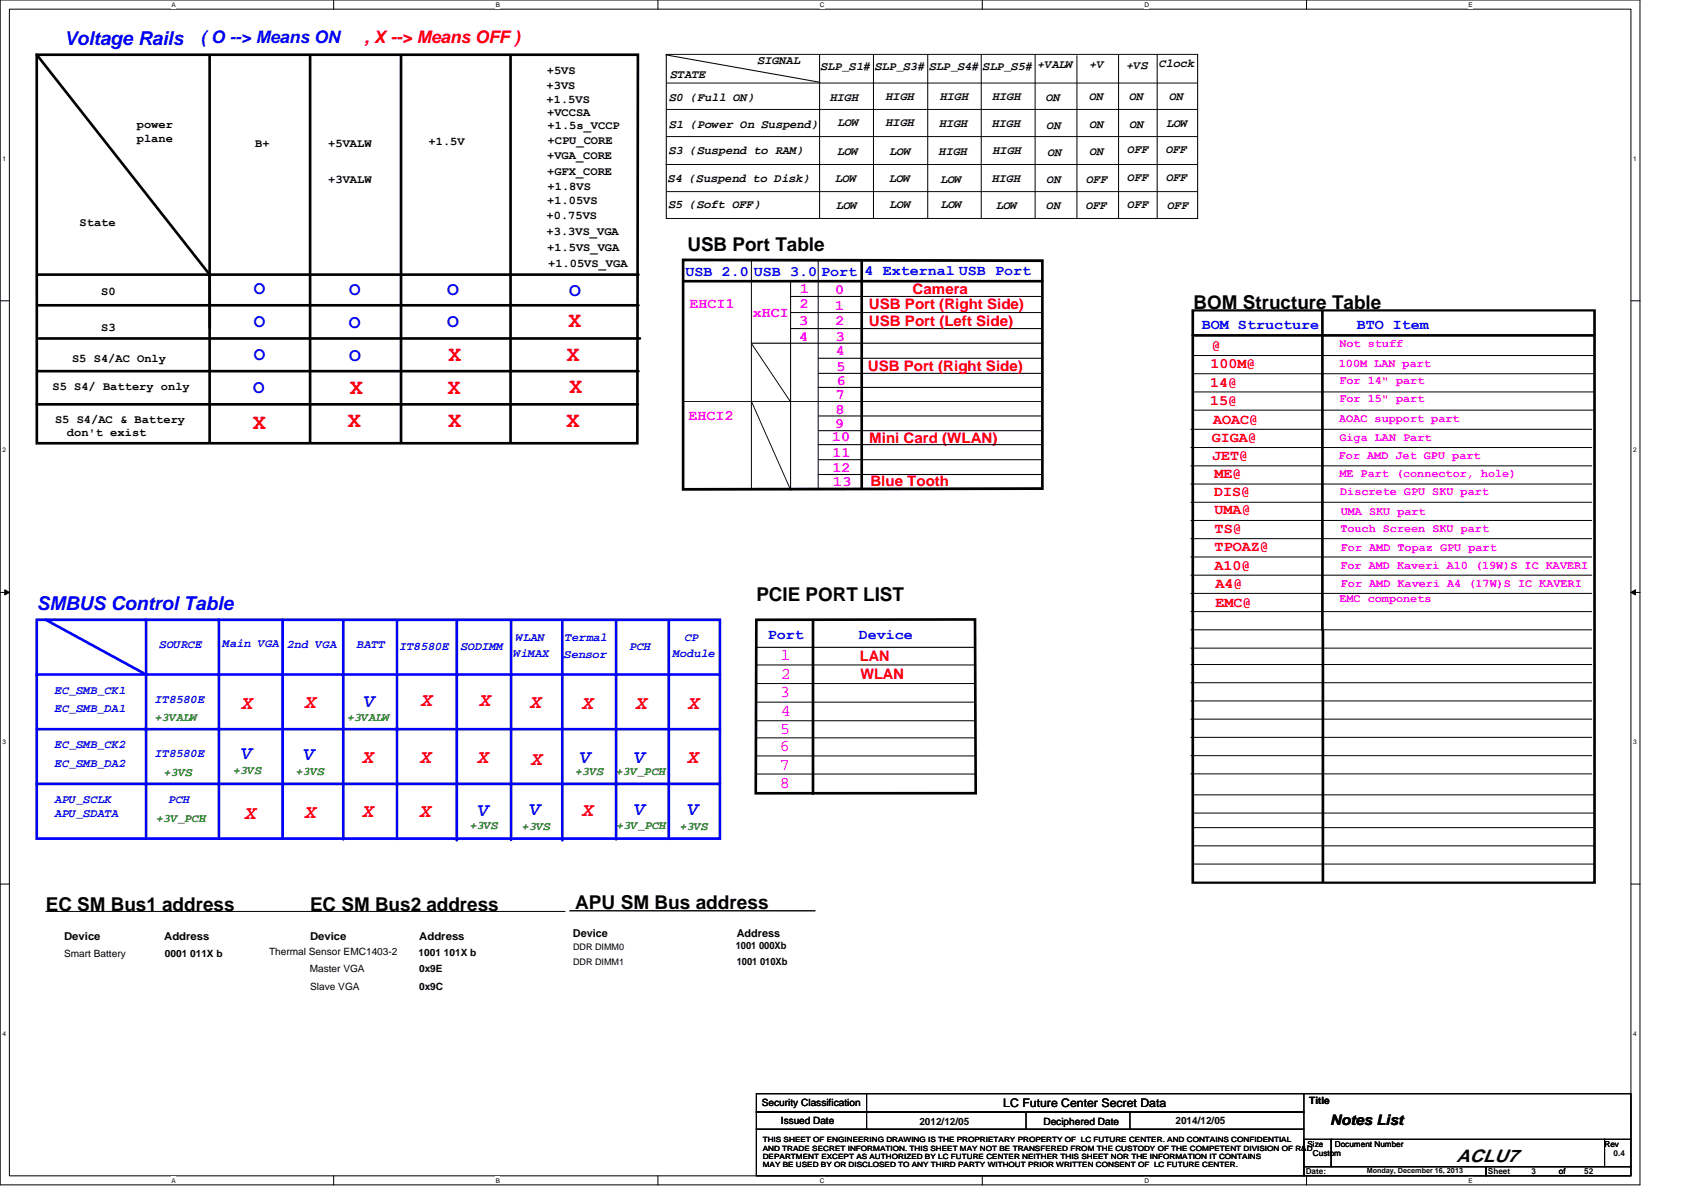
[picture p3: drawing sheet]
<svg xmlns="http://www.w3.org/2000/svg" width="297mm" height="210mm" viewBox="0 0 297 210" stroke-linecap="round" stroke-linejoin="round" font-family="sans-serif">
<defs><g id="words">
<g font-size="3.8" fill="#f00">
<text x="99.9" y="57.3">X</text>
<text x="78.8" y="63.3">X</text>
<text x="99.6" y="63.3">X</text>
<text x="61.5" y="69.3">X</text>
<text x="78.7" y="69.3">X</text>
<text x="100" y="69">X</text>
<text x="44.4" y="75.4">X</text>
<text x="61.1" y="75">X</text>
<text x="78.7" y="75">X</text>
<text x="99.5" y="75">X</text>
</g>
<g font-size="3.3" fill="#00f">
<text x="11.3" y="7.9">Voltage Rails</text>
<text x="44.6" y="51.6">O</text>
<text x="61.4" y="51.8">O</text>
<text x="78.6" y="51.7">O</text>
<text x="100" y="52">O</text>
<text x="44.6" y="57.5">O</text>
<text x="61.3" y="57.5">O</text>
<text x="78.6" y="57.4">O</text>
<text x="44.6" y="63.2">O</text>
<text x="61.4" y="63.5">O</text>
<text x="44.5" y="68.9">O</text>
<text x="6.5" y="107.1">SMBUS Control Table</text>
<text x="64" y="124.1">V</text>
<text x="42.5" y="133.2">V</text>
<text x="53.4" y="133.5">V</text>
<text x="102" y="133.9">V</text>
<text x="111.5" y="134">V</text>
<text x="84.1" y="143.2">V</text>
<text x="93.1" y="143.1">V</text>
<text x="111.5" y="143.1">V</text>
<text x="120.9" y="143">V</text>
</g>
<g font-size="3.3">
<text x="120.7" y="44.1">USB Port Table</text>
<text x="209.7" y="54.3">BOM Structure Table</text>
<text x="132.9" y="105.5">PCIE PORT LIST</text>
<text x="8" y="159.9">EC SM Bus1 address</text>
<text x="54.5" y="159.9">EC SM Bus2 address</text>
<text x="101" y="159.6">APU SM Bus address</text>
<text x="255.8" y="204.1">ACLU7</text>
</g>
<g font-size="3.3" fill="#f00">
<text x="42.5" y="124.4">X</text>
<text x="53.6" y="124.3">X</text>
<text x="74.1" y="124">X</text>
<text x="84.3" y="124">X</text>
<text x="93.2" y="124.2">X</text>
<text x="102.3" y="124.4">X</text>
<text x="111.7" y="124.5">X</text>
<text x="120.9" y="124.5">X</text>
<text x="63.7" y="134">X</text>
<text x="73.9" y="133.9">X</text>
<text x="83.9" y="134">X</text>
<text x="93.4" y="134.3">X</text>
<text x="120.8" y="133.9">X</text>
<text x="43.1" y="143.7">X</text>
<text x="53.6" y="143.6">X</text>
<text x="63.7" y="143.5">X</text>
<text x="73.8" y="143.5">X</text>
<text x="102.3" y="143.3">X</text>
</g>
<text font-size="3" fill="#00f" x="35.3" y="7.6">( O --&gt; Means ON</text>
<text font-size="3" fill="#f00" x="64" y="7.6">, X --&gt; Means OFF )</text>
<g font-size="2.9" fill="#f0f">
<text x="137.1" y="115.9">1</text>
<text x="137.2" y="119.3">2</text>
<text x="137" y="122.4">3</text>
<text x="137.2" y="125.8">4</text>
<text x="137" y="131.9">6</text>
<text x="137" y="129">5</text>
<text x="137" y="135.1">7</text>
<text x="137" y="138.3">8</text>
</g>
<g font-size="2.5" fill="#00f">
<text x="120.4" y="48.4">USB 2.0</text>
<text x="132.4" y="48.5">USB 3.0</text>
<text x="144.2" y="48.4">Port</text>
<text x="151.9" y="48.2">4 External USB Port</text>
<text x="211.1" y="57.8">BOM Structure</text>
<text x="238.3" y="57.8">BTO Item</text>
<text x="134.9" y="112.1">Port</text>
<text x="150.9" y="112.1">Device</text>
</g>
<g font-size="2.5" fill="#f0f">
<text x="140.5" y="51.5">1</text>
<text x="146.7" y="51.6">0</text>
<text x="121.1" y="54.1">EHCI1</text>
<text x="132.2" y="55.7">xHCI</text>
<text x="140.4" y="59.9">4</text>
<text x="140.4" y="57.1">3</text>
<text x="140.5" y="54.2">2</text>
<text x="146.7" y="54.3">1</text>
<text x="146.8" y="57.1">2</text>
<text x="146.8" y="59.8">3</text>
<text x="146.8" y="62.3">4</text>
<text x="146.9" y="65.1">5</text>
<text x="146.8" y="70.1">7</text>
<text x="146.9" y="67.6">6</text>
<text x="120.9" y="73.7">EHCI2</text>
<text x="146.2" y="77.5">10</text>
<text x="146.7" y="75.1">9</text>
<text x="146.8" y="72.6">8</text>
<text x="146.2" y="80.2">11</text>
<text x="146.2" y="82.8">12</text>
<text x="146.4" y="85.3">13</text>
</g>
<g font-size="2.5" fill="#f00">
<text x="160.3" y="51.5">Camera</text>
<text x="152.6" y="54.2">USB Port (Right Side)</text>
<text x="152.6" y="57.2">USB Port (Left Side)</text>
<text x="152.4" y="65.1">USB Port (Right Side)</text>
<text x="212.6" y="64.7">100M@</text>
<text x="212.9" y="61.4">@</text>
<text x="212.6" y="67.9">14@</text>
<text x="212.6" y="71.1">15@</text>
<text x="152.7" y="77.7">Mini Card (WLAN)</text>
<text x="212.9" y="77.6">GIGA@</text>
<text x="213.1" y="74.4">AOAC@</text>
<text x="212.9" y="80.8">JET@</text>
<text x="213.3" y="84">ME@</text>
<text x="152.9" y="85.4">Blue Tooth</text>
<text x="213.3" y="87.1">DIS@</text>
<text x="213.4" y="90.3">UMA@</text>
<text x="213.4" y="93.5">TS@</text>
<text x="213.3" y="100.1">A10@</text>
<text x="213.4" y="96.8">TPOAZ@</text>
<text x="213.5" y="106.5">EMC@</text>
<text x="213.5" y="103.2">A4@</text>
<text x="151.1" y="116">LAN</text>
<text x="151.2" y="119.2">WLAN</text>
</g>
<text font-size="2.5" x="233.7" y="197.6">Notes List</text>
<g font-size="2.1">
<text x="133.1" y="11.3">SIGNAL</text>
<text x="182.3" y="12">+VALW</text>
<text x="203.6" y="11.8">Clock</text>
<text x="96" y="15.6">+3VS</text>
<text x="96.1" y="13">+5VS</text>
<text x="117.6" y="17.8">S0 (Full ON)</text>
<text x="117.8" y="13.7">STATE</text>
<text x="144.2" y="12.3">SLP_S1#</text>
<text x="145.9" y="17.7">HIGH</text>
<text x="153.7" y="12.2">SLP_S3# SLP_S4#</text>
<text x="155.7" y="17.5">HIGH</text>
<text x="165.2" y="17.5">HIGH</text>
<text x="172.7" y="12.2">SLP_S5#</text>
<text x="174.4" y="17.5">HIGH</text>
<text x="183.8" y="17.7">ON</text>
<text x="191.4" y="17.5">ON</text>
<text x="191.5" y="12">+V</text>
<text x="198" y="12">+VS</text>
<text x="198.4" y="17.6">ON</text>
<text x="205.4" y="17.5">ON</text>
<text x="24" y="22.5">power</text>
<text x="96" y="18">+1.5VS</text>
<text x="96.1" y="20.3">+VCCSA</text>
<text x="96.2" y="22.7">+1.5s_VCCP</text>
<text x="117.6" y="22.5">S1 (Power On Suspend)</text>
<text x="147.2" y="22.2">LOW</text>
<text x="155.7" y="22">HIGH</text>
<text x="165.1" y="22.2">HIGH</text>
<text x="174.3" y="22.2">HIGH</text>
<text x="183.9" y="22.6">ON</text>
<text x="191.5" y="22.5">ON</text>
<text x="198.5" y="22.5">ON</text>
<text x="205" y="22.3">LOW</text>
<text x="24" y="24.9">plane</text>
<text x="44.8" y="25.7">B+</text>
<text x="57.7" y="25.7">+5VALW</text>
<text x="75.3" y="25.5">+1.5V</text>
<text x="96.1" y="27.9">+VGA_CORE</text>
<text x="96.2" y="25.3">+CPU_CORE</text>
<text x="117.5" y="27.1">S3 (Suspend to RAM)</text>
<text x="147.1" y="27.2">LOW</text>
<text x="156.3" y="27.1">LOW</text>
<text x="165" y="27.3">HIGH</text>
<text x="174.5" y="27.1">HIGH</text>
<text x="184" y="27.3">ON</text>
<text x="191.5" y="27.2">ON</text>
<text x="198.1" y="26.9">OFF</text>
<text x="204.8" y="26.9">OFF</text>
<text x="57.7" y="32.2">+3VALW</text>
<text x="96.1" y="30.7">+GFX_CORE</text>
<text x="96.1" y="35.8">+1.05VS</text>
<text x="96.2" y="33.4">+1.8VS</text>
<text x="117.4" y="31.9">S4 (Suspend to Disk)</text>
<text x="146.8" y="31.9">LOW</text>
<text x="156.2" y="32">LOW</text>
<text x="165.2" y="32">LOW</text>
<text x="174.3" y="32">HIGH</text>
<text x="183.9" y="32.1">ON</text>
<text x="190.9" y="32">OFF</text>
<text x="198.1" y="31.8">OFF</text>
<text x="204.9" y="31.8">OFF</text>
<text x="14" y="39.7">State</text>
<text x="96" y="38.5">+0.75VS</text>
<text x="96" y="41.3">+3.3VS_VGA</text>
<text x="117.5" y="36.5">S5 (Soft OFF)</text>
<text x="146.9" y="36.7">LOW</text>
<text x="156.3" y="36.5">LOW</text>
<text x="165.3" y="36.5">LOW</text>
<text x="175" y="36.7">LOW</text>
<text x="183.8" y="36.7">ON</text>
<text x="190.8" y="36.7">OFF</text>
<text x="198.1" y="36.5">OFF</text>
<text x="205.1" y="36.6">OFF</text>
<text x="96.1" y="44.1">+1.5VS_VGA</text>
<text x="96.3" y="46.9">+1.05VS_VGA</text>
<text x="17.8" y="51.8">S0</text>
<text x="17.8" y="58.2">S3</text>
<text x="12.7" y="63.6">S5 S4/AC Only</text>
<text x="9.2" y="68.5">S5 S4/ Battery only</text>
<text x="9.7" y="74.2">S5 S4/AC &amp; Battery</text>
<text x="11.8" y="76.5">don't exist</text>
<text x="176.2" y="194.4">LC Future Center Secret Data</text>
</g>
<g font-size="2.1" fill="#f0f">
<text x="235.2" y="64.5">100M LAN part</text>
<text x="235.3" y="61">Not stuff</text>
<text x="235.3" y="70.5">For 15&quot; part</text>
<text x="235.3" y="67.4">For 14&quot; part</text>
<text x="235.2" y="74.1">AOAC support part</text>
<text x="235.3" y="77.4">Giga LAN Part</text>
<text x="235.2" y="80.6">For AMD Jet GPU part</text>
<text x="235.3" y="83.8">ME Part (connector, hole)</text>
<text x="235.4" y="86.9">Discrete GPU SKU part</text>
<text x="235.4" y="93.5">Touch Screen SKU part</text>
<text x="235.5" y="90.4">UMA SKU part</text>
<text x="235.5" y="99.8">For AMD Kaveri A10 (19W)S IC KAVERI</text>
<text x="235.5" y="96.7">For AMD Topaz GPU part</text>
<text x="235.3" y="105.7">EMC componets</text>
<text x="235.5" y="103">For AMD Kaveri A4 (17W)S IC KAVERI</text>
</g>
<g font-size="2.1" fill="#00f">
<text x="28" y="113.8">SOURCE</text>
<text x="39.1" y="113.6">Main VGA</text>
<text x="50.5" y="113.7">2nd VGA</text>
<text x="62.7" y="113.9">BATT</text>
<text x="90.7" y="112.5">WLAN</text>
<text x="99.2" y="112.6">Termal</text>
<text x="120.3" y="112.5">CP</text>
<text x="70.2" y="114.1">IT8580E</text>
<text x="80.9" y="114.1">SODIMM</text>
<text x="90.3" y="115.4">WiMAX</text>
<text x="99.1" y="115.5">Sensor</text>
<text x="110.6" y="114.1">PCH</text>
<text x="118.2" y="115.3">Module</text>
<text x="9.6" y="121.8">EC_SMB_CK1</text>
<text x="9.6" y="125">EC_SMB_DA1</text>
<text x="27.3" y="123.4">IT8580E</text>
<text x="9.6" y="131.4">EC_SMB_CK2</text>
<text x="9.6" y="134.6">EC_SMB_DA2</text>
<text x="27.3" y="133">IT8580E</text>
<text x="9.6" y="141">APU_SCLK</text>
<text x="9.6" y="143.4">APU_SDATA</text>
<text x="29.7" y="141">PCH</text>
</g>
<g font-size="2.1" fill="#008000">
<text x="27.3" y="126.6">+3VALW</text>
<text x="61" y="126.5">+3VALW</text>
<text x="28.8" y="136.2">+3VS</text>
<text x="41" y="135.9">+3VS</text>
<text x="52" y="136">+3VS</text>
<text x="101.1" y="136">+3VS</text>
<text x="108.2" y="136">+3V_PCH</text>
<text x="27.5" y="144.2">+3V_PCH</text>
<text x="82.6" y="145.6">+3VS</text>
<text x="91.7" y="145.7">+3VS</text>
<text x="108.3" y="145.6">+3V_PCH</text>
<text x="119.5" y="145.7">+3VS</text>
</g>
<g font-size="1.9">
<text x="11.3" y="165">Device</text>
<text x="28.8" y="165">Address</text>
<text x="54.5" y="165">Device</text>
<text x="73.7" y="165">Address</text>
<text x="100.6" y="164.5">Device</text>
<text x="129.4" y="164.5">Address</text>
</g>
<g font-size="1.8">
<text x="11.3" y="168">Smart Battery</text>
<text x="29" y="168">0001 011X b</text>
<text x="47.3" y="167.7">Thermal Sensor EMC1403-2</text>
<text x="73.5" y="167.8">1001 101X b</text>
<text x="129.2" y="166.6">1001 000Xb</text>
<text x="54.4" y="170.6">Master VGA</text>
<text x="54.5" y="173.8">Slave VGA</text>
<text x="73.6" y="170.6">0x9E</text>
<text x="73.6" y="173.7">0x9C</text>
<text x="129.4" y="169.4">1001 010Xb</text>
<text x="133.8" y="194.2">Security Classification</text>
<text x="137.2" y="197.3">Issued Date</text>
<text x="161.5" y="197.4">2012/12/05</text>
<text x="183.3" y="197.4">Deciphered Date</text>
<text x="206.5" y="197.3">2014/12/05</text>
<text x="230" y="193.8">Title</text>
</g>
<g font-size="1.6">
<text x="100.7" y="166.8">DDR DIMM0</text>
<text x="100.7" y="169.5">DDR DIMM1</text>
</g>
<g font-size="1.4">
<text x="229.7" y="201.3">Size</text>
<text x="230.6" y="202.9">Custom</text>
<text x="234.5" y="201.3">Document Number</text>
<text x="281.8" y="201.3">Rev</text>
<text x="283.4" y="202.9">0.4</text>
<text x="229.4" y="206.1">Date:</text>
<text x="261.4" y="206.2">Sheet</text>
<text x="269" y="206.1">3</text>
<text x="273.9" y="206.1">of</text>
<text x="278.3" y="206.1">52</text>
</g>
<g font-size="1.3">
<text x="134" y="200.5">THIS SHEET OF ENGINEERING DRAWING IS THE PROPRIETARY PROPERTY OF LC FUTURE CENTER. AND CONTAINS CONFIDENTIAL</text>
<text x="134" y="202">AND TRADE SECRET INFORMATION. THIS SHEET MAY NOT BE TRANSFERED FROM THE CUSTODY OF THE COMPETENT DIVISION OF R&amp;D</text>
<text x="134" y="203.5">DEPARTMENT EXCEPT AS AUTHORIZED BY LC FUTURE CENTER NEITHER THIS SHEET NOR THE INFORMATION IT CONTAINS</text>
<text x="134" y="204.9">MAY BE USED BY OR DISCLOSED TO ANY THIRD PARTY WITHOUT PRIOR WRITTEN CONSENT OF LC FUTURE CENTER.</text>
<text x="240.1" y="206">Monday, December 16, 2013</text>
</g>
<g font-size="1.1">
<text x="30.1" y="1.2">A</text>
<text x="87.1" y="1.2">B</text>
<text x="144" y="1.2">C</text>
<text x="201" y="1.2">D</text>
<text x="258" y="1.2">E</text>
<text x=".4" y="28.2">1</text>
<text x="286.9" y="28.2">1</text>
<text x=".4" y="79.4">2</text>
<text x="286.9" y="79.4">2</text>
<text x=".4" y="130.6">3</text>
<text x="286.9" y="130.6">3</text>
<text x=".4" y="181.8">4</text>
<text x="286.9" y="181.8">4</text>
<text x="30.1" y="207.6">A</text>
<text x="87.1" y="207.6">B</text>
<text x="144" y="207.6">C</text>
<text x="201" y="207.6">D</text>
<text x="258" y="207.6">E</text>
</g>
</g></defs>
<path d="M0 0h288.1v208h-288.1zM1.6 1.6h284.9v204.8h-284.9z" fill="none" stroke="#000" stroke-width=".18"/>
<g fill="#fff">
<path d="M30.1 .2h.8v1.2h-.8z"/>
<path d="M30.1 206.6h.8v1.3h-.8z"/>
</g>
<path d="M58.6 0v1.6M58.6 206.4v1.6" fill="none" stroke="#000" stroke-width=".18"/>
<g fill="#fff">
<path d="M87.1 .2h.7v1.2h-.7z"/>
<path d="M87.1 206.6h.7v1.3h-.7z"/>
</g>
<path d="M115.6 0v1.6M115.6 206.4v1.6" fill="none" stroke="#000" stroke-width=".18"/>
<g fill="#fff">
<path d="M144 .2h.8v1.2h-.8z"/>
<path d="M144 206.6h.8v1.3h-.8z"/>
</g>
<path d="M172.5 0v1.6M172.5 206.4v1.6" fill="none" stroke="#000" stroke-width=".18"/>
<g fill="#fff">
<path d="M201 .2h.8v1.2h-.8z"/>
<path d="M201 206.6h.8v1.3h-.8z"/>
</g>
<path d="M229.5 0v1.6M229.5 206.4v1.6" fill="none" stroke="#000" stroke-width=".18"/>
<g fill="#fff">
<path d="M258 .2h.7v1.2h-.7z"/>
<path d="M258 206.6h.7v1.3h-.7z"/>
<path d="M.4 27.2h.7v1.3h-.7z"/>
<path d="M286.9 27.2h.6v1.3h-.6z"/>
<path d="M.4 78.4h.7v1.3h-.7z"/>
<path d="M286.9 78.4h.6v1.3h-.6z"/>
</g>
<path d="M0 52.8h1.6M286.5 52.8h1.6" fill="none" stroke="#000" stroke-width=".18"/>
<g fill="#fff">
<path d="M.4 129.6h.7v1.3h-.7z"/>
<path d="M286.9 129.6h.6v1.3h-.6z"/>
</g>
<path d="M0 104h1.6M286.5 104h1.6" fill="none" stroke="#000" stroke-width=".18"/>
<path d="M.8 103.5l.8 .5-.8 .5zM286.5 104l.8-.5v1z" fill="#000" stroke="#000" stroke-width=".18"/>
<g fill="#fff">
<path d="M.4 180.8h.7v1.3h-.7z"/>
<path d="M286.9 180.8h.6v1.3h-.6z"/>
</g>
<g fill="none" stroke="#000" stroke-width=".18">
<path d="M117 9.6l27 4.8M117 9.5h93.4v28.9h-93.4zM117.1 14.6h93.2M117.1 19.2h93.2M144 9.6v28.7M153.4 9.5v28.9M163 9.5v28.9M172.4 9.6v28.7M181.8 9.5v28.8M189.2 9.8v28.6M196.5 9.6v28.7M203.3 9.5v28.9"/>
<path d="M117 28.9h93.4M117.1 24h93.3M117.1 33.6h93.3M132 45.7v40.1M138.9 57.7h44.2M138.9 52h44.1M138.9 49.5v36.3M138.9 54.9h44.1M143.7 45.7v40M120 70.5h63.1M132 60.3h51.1M132 70.4l6.9 15.7"/>
<path d="M132 60.4l6.9 10.1M143.7 68h39.3M143.7 78.1h39.4M143.8 65.6h39.3M143.8 73h39.3M143.8 62.9h39.4M143.8 75.6h39.3M209.2 75.4h70.4M209.2 78.6h70.4M209.5 62.4h70.4M209.5 65.6h70.4M209.5 68.8h70.4"/>
<path d="M209.5 72h70.4M143.7 83.3h39.4M143.8 80.7h39.3M209.2 94.6h70.4M209.2 97.8h70.4M209.2 91.4h70.4M209.2 81.8h70.4M209.2 85h70.4M209.2 88.2h70.4M132.8 113.7h38.4M133 116.7h38.4M209.2 113.8h70.4"/>
<path d="M209.2 107.4h70.4M209.2 101h70.4M209.2 104.2h70.4M209.2 110.6h70.4M209.2 116.7h70.4M209.2 119.9h70.4M132.8 132.7h38.4M132.9 123.3h38.4M132.9 120h38.4M132.9 126.5h38.4M132.9 129.5h38.4M133 135.9h38.4"/>
<path d="M209.2 135.9h70.4M209.2 132.7h70.4M209.2 123.1h70.4M209.2 126.3h70.4M209.2 129.5h70.4M209.7 139.6h70.4M0 155.2h1.6M100.1 159.9h43.1M209.5 145.3h70.4M209.5 148.5h70.4M209.5 151.7h70.4M209.7 142.7h70.4"/>
<path d="M286.5 155.2h1.6M8 160h91.3M132.9 192h96.1v3.2h-96.1zM132.9 195.2h96.1v3.1h-96.1zM132.9 198.3h96.1v8.1h-96.1zM152.2 192v6.3M180.2 195.2v3.1M198.5 195.2v3.1M228.9 192h57.6v8M229 200h4.8v4.8h-4.8zM229 204.8h32v1.6h-32zM233.8 200h48.1v4.8h-48.1z"/>
<path d="M261 204.8h25.5v1.6h-25.5zM281.9 200h4.6v4.8h-4.6z"/>
</g>
<g fill="none" stroke="#00f" stroke-width=".47">
<path d="M6.5 108.8h120v38.4h-120zM6.5 118.4h120M8 108.8l17.7 9.6M25.7 108.8v38.4M38.5 108.8v38.4M49.7 108.8v38.4M60.3 108.9v38.5M69.7 108.9v38.4M80.2 109.1v38.4M89.8 109v38.4M98.8 109.1v38.4M108.2 108.9v38.5"/>
<path d="M117.5 108.9v38.4M6.5 128h120M6.5 137.6h120"/>
</g>
<path d="M209.5 54.5h70.6v100.5h-70.6z" fill="none" stroke="#000" stroke-width=".43"/>
<path d="M6.5 9.6l30.3 38.6v9.4M6.5 9.6h105.6l-.1 68.2h-105.5zM6.6 53.6h105.6M6.6 48.2h105.6M6.8 59.4h105.6M151.4 45.8v39.8M209.5 58.9h70.4M6.5 71h105.6M6.6 65.2h105.6M132.9 108.8h38.4l.1 30.5h-38.6zM142.8 108.9v30.5" fill="none" stroke="#000" stroke-width=".47"/>
<path d="M36.8 9.6v68M54.5 9.6v68.1M70.4 9.6v68.2M89.7 9.6v68.1" fill="none" stroke="#000" stroke-width=".41"/>
<path d="M120.1 49.4h63" fill="none" stroke="#000" stroke-width=".44"/>
<path d="M120 45.6l63.1 .2v40l-63.1 .1z" fill="none" stroke="#000" stroke-width=".48"/>
<path d="M232.4 110.7v44.2" fill="none" stroke="#000" stroke-width=".39"/>
<path d="M232.3 54.7v55.9" fill="none" stroke="#000" stroke-width=".49"/>
<use href="#words"/>
</svg>
